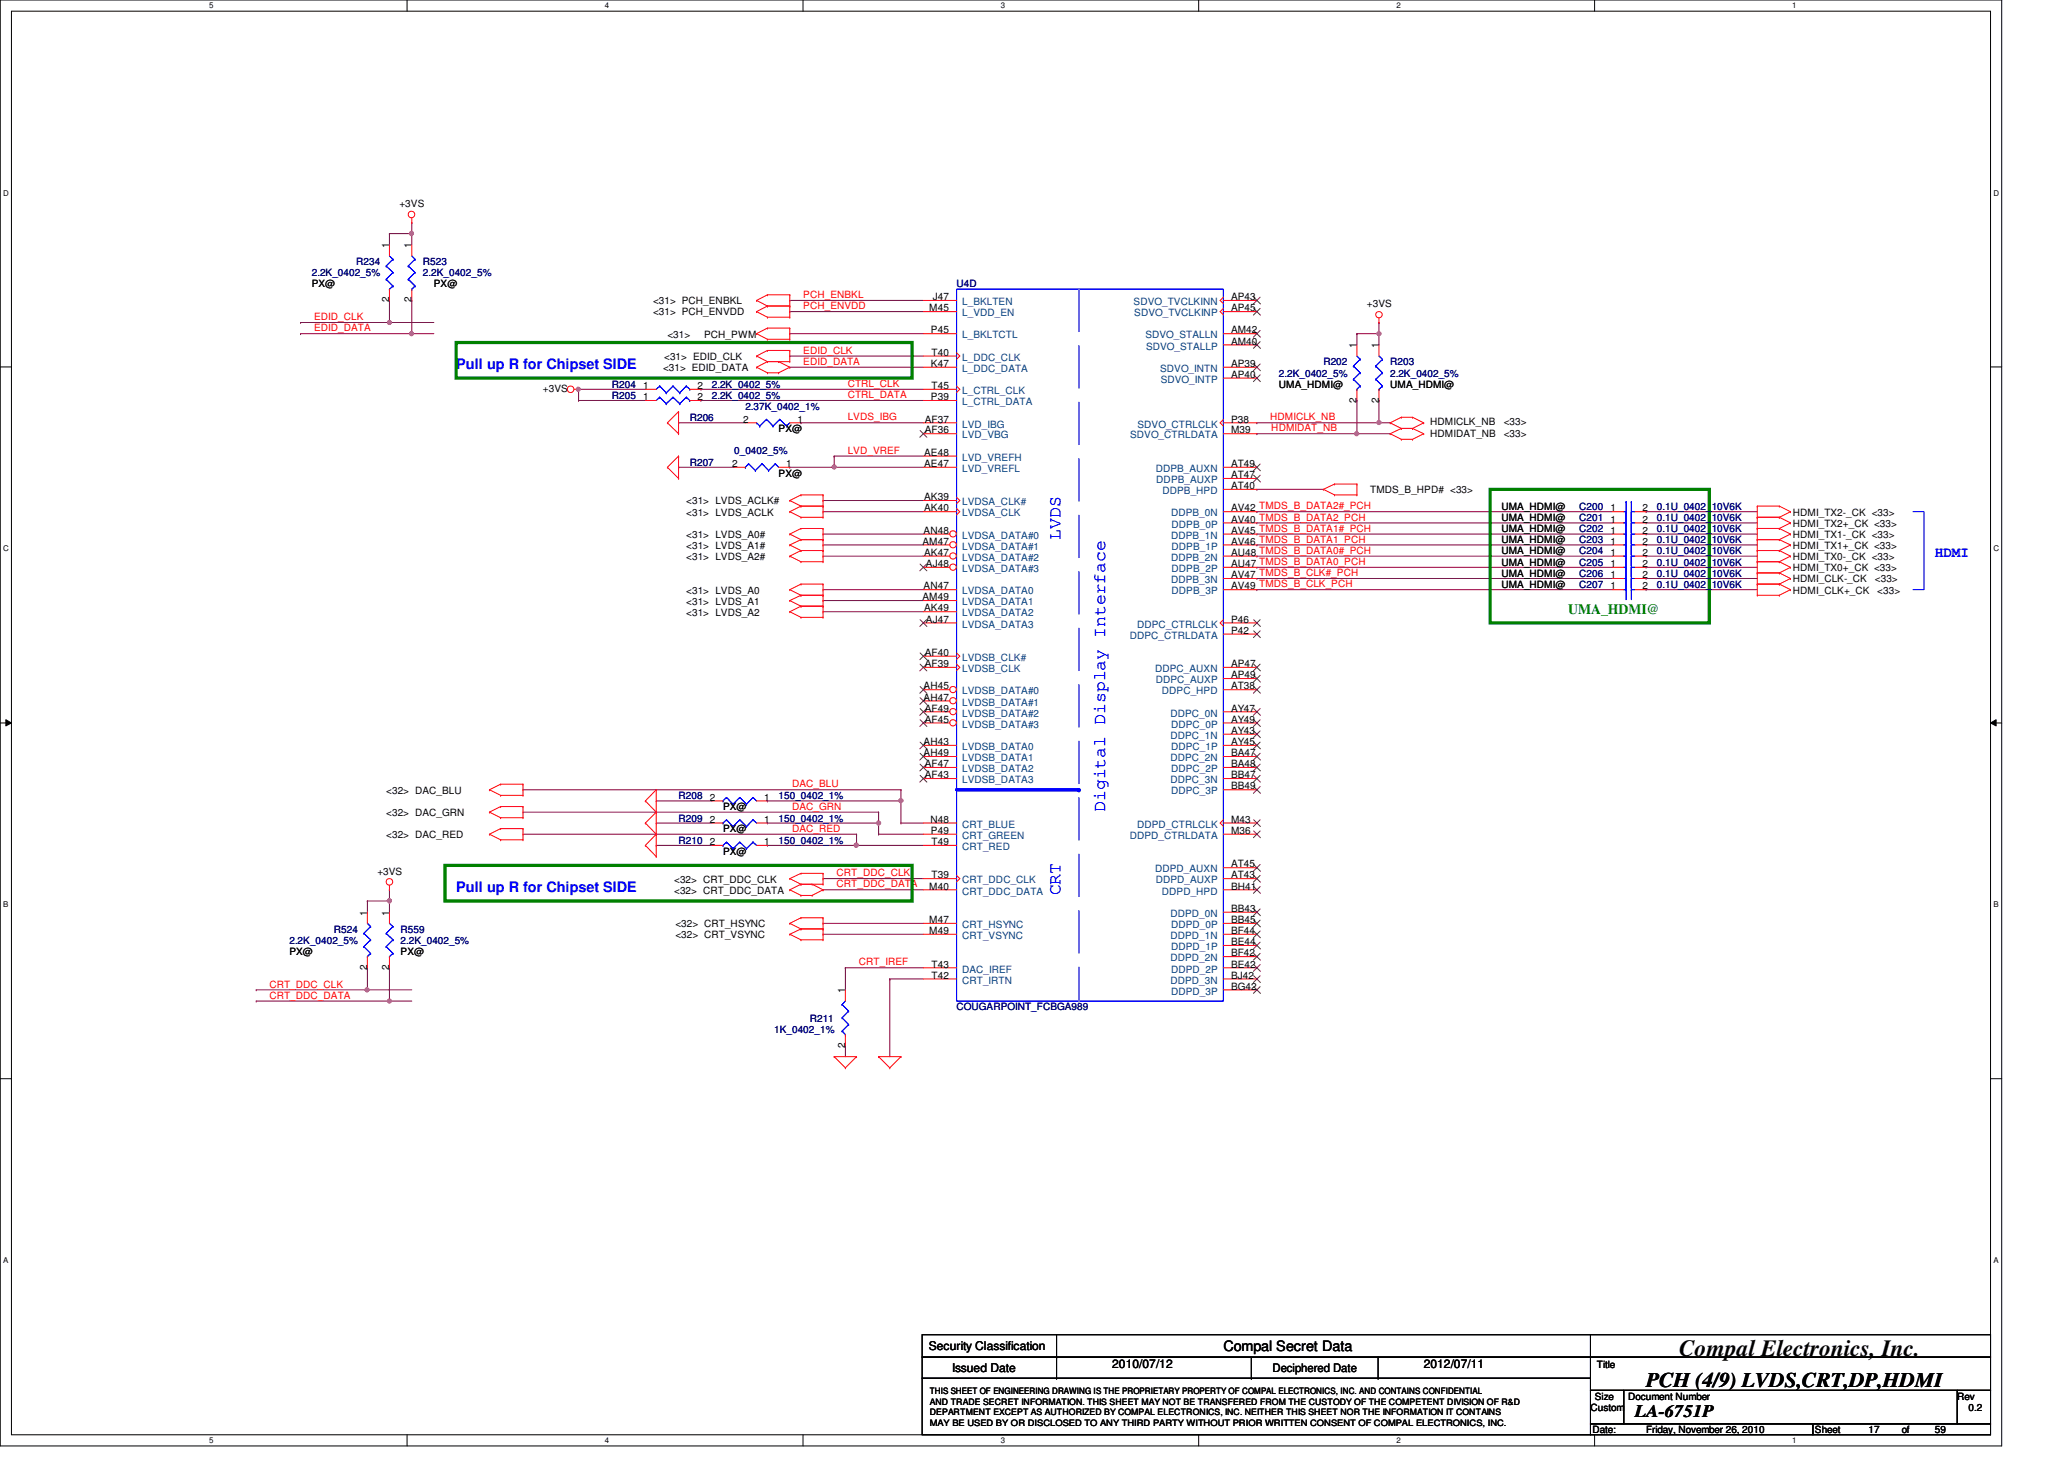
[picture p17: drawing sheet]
<svg xmlns="http://www.w3.org/2000/svg" width="297mm" height="210mm" viewBox="0 0 297 210" stroke-linecap="round" stroke-linejoin="round" font-family="sans-serif">
<defs><g id="words">
<text font-size="3.3" x="241.7" y="195.1">Compal Electronics, Inc.</text>
<text font-size="3" x="236.9" y="199.6">PCH (4/9) LVDS,CRT,DP,HDMI</text>
<g font-size="2.5" fill="#00f">
<text x="152.6" y="77.6" transform="rotate(-90 152.6 77.6)">LVDS</text>
<text x="159" y="116.8" transform="rotate(-90 159 116.8)">Digital Display Interface</text>
<text x="152.6" y="128.8" transform="rotate(-90 152.6 128.8)">CRT</text>
</g>
<text font-size="2.5" x="235.3" y="203.9">LA-6751P</text>
<g font-size="2.1" fill="#00f">
<text x="65.7" y="53.1">Pull up R for Chipset SIDE</text>
<text x="278.5" y="80.1">HDMI</text>
<text x="65.7" y="128.3">Pull up R for Chipset SIDE</text>
</g>
<text font-size="2.1" fill="#008000" x="225.7" y="88.3">UMA_HDMI@</text>
<text font-size="2.1" x="176.1" y="194.4">Compal Secret Data</text>
<g font-size="1.7">
<text x="133.7" y="194.3">Security Classification</text>
<text x="137" y="197.3">Issued Date</text>
<text x="160.1" y="196.8">2010/07/12</text>
<text x="183.1" y="197.4">Deciphered Date</text>
<text x="204.9" y="196.8">2012/07/11</text>
</g>
<g font-size="1.4">
<text x="57.5" y="29.8">+3VS</text>
<text x="56" y="35.7" transform="rotate(-90 56 35.7)">1</text>
<text x="59.2" y="35.7" transform="rotate(-90 59.2 35.7)">1</text>
<text x="44.9" y="41.4">PX@</text>
<text x="62.4" y="41.4">PX@</text>
<text x="56" y="43.5" transform="rotate(-90 56 43.5)">2</text>
<text x="59.2" y="43.5" transform="rotate(-90 59.2 43.5)">2</text>
<text x="94" y="43.8">&lt;31&gt; PCH_ENBKL</text>
<text x="94" y="45.4">&lt;31&gt; PCH_ENVDD</text>
<text x="133.7" y="44.8">M45</text>
<text x="134" y="48">P45</text>
<text x="134.2" y="43.2">J47</text>
<text x="177.2" y="44.8">AP45</text>
<text x="177.2" y="43.2">AP43</text>
<text x="177.2" y="48">AM42</text>
<text x="196.7" y="44.2">+3VS</text>
<text x="95.4" y="53.4">&lt;31&gt; EDID_DATA</text>
<text x="95.6" y="51.8">&lt;31&gt; EDID_CLK</text>
<text x="96.1" y="48.6">&lt;31&gt;</text>
<text x="101.3" y="48.6">PCH_PWM</text>
<text x="134" y="52.8">K47</text>
<text x="134.1" y="51.2">T40</text>
<text x="177.2" y="49.6">AM40</text>
<text x="177.2" y="52.8">AP39</text>
<text x="195.2" y="50.1" transform="rotate(-90 195.2 50.1)">1</text>
<text x="198.4" y="50.1" transform="rotate(-90 198.4 50.1)">1</text>
<text x="78.1" y="56.4">+3VS</text>
<text x="92.5" y="56">1</text>
<text x="92.5" y="57.6">1</text>
<text x="100.4" y="56">2</text>
<text x="100.4" y="57.6">2</text>
<text x="134" y="57.6">P39</text>
<text x="134.1" y="56">T45</text>
<text x="177.2" y="54.4">AP40</text>
<text x="184.1" y="55.8">UMA_HDMI@</text>
<text x="195.2" y="57.9" transform="rotate(-90 195.2 57.9)">2</text>
<text x="198.4" y="57.9" transform="rotate(-90 198.4 57.9)">2</text>
<text x="200.1" y="55.8">UMA_HDMI@</text>
<text x="107" y="60.8">2</text>
<text x="112.1" y="62.2">PX@</text>
<text x="114.8" y="60.8">1</text>
<text x="133" y="65.6">AE48</text>
<text x="133.1" y="60.8">AF37</text>
<text x="133.1" y="62.4">AF36</text>
<text x="177.2" y="60.8">P38</text>
<text x="177.2" y="62.4">M39</text>
<text x="205.8" y="62.8">HDMIDAT_NB</text>
<text x="205.8" y="61.2">HDMICLK_NB</text>
<text x="216.4" y="61.2">&lt;33&gt;</text>
<text x="216.4" y="62.8">&lt;33&gt;</text>
<text x="105.4" y="67.2">2</text>
<text x="112.1" y="68.6">PX@</text>
<text x="113.2" y="67.2">1</text>
<text x="133" y="72">AK39</text>
<text x="133" y="67.2">AE47</text>
<text x="177.2" y="67.2">AT49</text>
<text x="177.2" y="68.8">AT47</text>
<text x="177.2" y="70.4">AT40</text>
<text x="197.2" y="71">TMDS_B_HPD# &lt;33&gt;</text>
<text x="98.8" y="72.6">&lt;31&gt; LVDS_ACLK#</text>
<text x="98.8" y="74.2">&lt;31&gt; LVDS_ACLK</text>
<text x="98.8" y="77.4">&lt;31&gt; LVDS_A0#</text>
<text x="132.9" y="76.8">AN48</text>
<text x="133" y="73.6">AK40</text>
<text x="177.2" y="73.6">AV42 TMDS_B_DATA2#_PCH</text>
<text x="177.2" y="76.8">AV45 TMDS_B_DATA1#_PCH</text>
<text x="177.2" y="75.2">AV40 TMDS_B_DATA2_PCH</text>
<text x="216.1" y="75">UMA_HDMI@</text>
<text x="216.1" y="76.6">UMA_HDMI@</text>
<text x="216.1" y="73.4">UMA_HDMI@</text>
<text x="231.8" y="75.2">1</text>
<text x="231.8" y="76.8">1</text>
<text x="231.8" y="73.6">1</text>
<text x="236.4" y="75.2">2</text>
<text x="236.4" y="76.8">2</text>
<text x="236.4" y="73.6">2</text>
<text x="258" y="74.2">HDMI_TX2-_CK &lt;33&gt;</text>
<text x="258" y="75.8">HDMI_TX2+_CK &lt;33&gt;</text>
<text x="258" y="77.4">HDMI_TX1-_CK &lt;33&gt;</text>
<text x="98.8" y="79">&lt;31&gt; LVDS_A1#</text>
<text x="98.8" y="80.6">&lt;31&gt; LVDS_A2#</text>
<text x="132.8" y="78.4">AM47</text>
<text x="133" y="80">AK47</text>
<text x="133.3" y="81.6">AJ48</text>
<text x="177.2" y="80">AU48 TMDS_B_DATA0#_PCH</text>
<text x="177.2" y="83.2">AV47 TMDS_B_CLK#_PCH</text>
<text x="177.2" y="78.4">AV46 TMDS_B_DATA1_PCH</text>
<text x="177.2" y="81.6">AU47 TMDS_B_DATA0_PCH</text>
<text x="216.1" y="81.4">UMA_HDMI@</text>
<text x="216.1" y="83">UMA_HDMI@</text>
<text x="216.1" y="78.2">UMA_HDMI@</text>
<text x="216.1" y="79.8">UMA_HDMI@</text>
<text x="231.8" y="81.6">1</text>
<text x="231.8" y="83.2">1</text>
<text x="231.8" y="78.4">1</text>
<text x="231.8" y="80">1</text>
<text x="236.4" y="81.6">2</text>
<text x="236.4" y="83.2">2</text>
<text x="236.4" y="78.4">2</text>
<text x="236.4" y="80">2</text>
<text x="258" y="79">HDMI_TX1+_CK &lt;33&gt;</text>
<text x="258" y="80.6">HDMI_TX0-_CK &lt;33&gt;</text>
<text x="258" y="82.2">HDMI_TX0+_CK &lt;33&gt;</text>
<text x="258" y="83.8">HDMI_CLK-_CK</text>
<text x="269.8" y="83.8">&lt;33&gt;</text>
<text x="98.8" y="85.4">&lt;31&gt; LVDS_A0</text>
<text x="98.8" y="87">&lt;31&gt; LVDS_A1</text>
<text x="98.8" y="88.6">&lt;31&gt; LVDS_A2</text>
<text x="132.8" y="86.4">AM49</text>
<text x="132.9" y="84.8">AN47</text>
<text x="133" y="88">AK49</text>
<text x="133.3" y="89.6">AJ47</text>
<text x="177.2" y="84.8">AV49 TMDS_B_CLK_PCH</text>
<text x="177.2" y="89.6">P46</text>
<text x="216.1" y="84.6">UMA_HDMI@</text>
<text x="231.8" y="84.8">1</text>
<text x="236.4" y="84.8">2</text>
<text x="258" y="85.4">HDMI_CLK+_CK</text>
<text x="270.2" y="85.4">&lt;33&gt;</text>
<text x="133.1" y="94.4">AF40</text>
<text x="133.1" y="96">AF39</text>
<text x="177.2" y="91.2">P42</text>
<text x="177.2" y="96">AP47</text>
<text x="132.9" y="99.2">AH45</text>
<text x="132.9" y="100.8">AH47</text>
<text x="177.2" y="97.6">AP49</text>
<text x="177.2" y="99.2">AT38</text>
<text x="132.9" y="107.2">AH43</text>
<text x="133.1" y="102.4">AF49</text>
<text x="133.1" y="104">AF45</text>
<text x="177.2" y="102.4">AY47</text>
<text x="177.2" y="105.6">AY43</text>
<text x="177.2" y="107.2">AY45</text>
<text x="177.2" y="104">AY49</text>
<text x="132.9" y="108.8">AH49</text>
<text x="133.1" y="110.4">AF47</text>
<text x="133.1" y="112">AF43</text>
<text x="177.2" y="108.8">BA47</text>
<text x="177.2" y="112">BB47</text>
<text x="177.2" y="110.4">BA48</text>
<text x="177.2" y="113.6">BB49</text>
<text x="55.6" y="114.2">&lt;32&gt; DAC_BLU</text>
<text x="55.6" y="117.4">&lt;32&gt; DAC_GRN</text>
<text x="102.1" y="118.4">2</text>
<text x="102.1" y="115.2">2</text>
<text x="104.1" y="119.8">PX@</text>
<text x="104.1" y="116.6">PX@</text>
<text x="110" y="118.4">1</text>
<text x="110" y="115.2">1</text>
<text x="133.9" y="118.4">N48</text>
<text x="134" y="120">P49</text>
<text x="177.2" y="118.4">M43</text>
<text x="177.2" y="120">M36</text>
<text x="54.3" y="125.9">+3VS</text>
<text x="55.6" y="120.6">&lt;32&gt; DAC_RED</text>
<text x="102.1" y="121.6">2</text>
<text x="104.1" y="123">PX@</text>
<text x="110" y="121.6">1</text>
<text x="134.1" y="121.6">T49</text>
<text x="177.2" y="124.8">AT45</text>
<text x="52.8" y="131.7" transform="rotate(-90 52.8 131.7)">1</text>
<text x="56" y="131.7" transform="rotate(-90 56 131.7)">1</text>
<text x="97" y="127">&lt;32&gt; CRT_DDC_CLK</text>
<text x="97" y="128.6">&lt;32&gt; CRT_DDC_DATA</text>
<text x="133.7" y="128">M40</text>
<text x="134.1" y="126.4">T39</text>
<text x="177.2" y="131.2">BB43</text>
<text x="177.2" y="126.4">AT43</text>
<text x="177.2" y="128">BH41</text>
<text x="41.7" y="137.4">PX@</text>
<text x="57.7" y="137.4">PX@</text>
<text x="97.2" y="133.4">&lt;32&gt; CRT_HSYNC</text>
<text x="97.2" y="135">&lt;32&gt; CRT_VSYNC</text>
<text x="133.7" y="132.8">M47</text>
<text x="133.7" y="134.4">M49</text>
<text x="177.2" y="137.6">BF42</text>
<text x="177.2" y="134.4">BF44</text>
<text x="177.2" y="132.8">BB45</text>
<text x="177.2" y="136">BE44</text>
<text x="52.8" y="139.5" transform="rotate(-90 52.8 139.5)">2</text>
<text x="56" y="139.5" transform="rotate(-90 56 139.5)">2</text>
<text x="121.6" y="142.9" transform="rotate(-90 121.6 142.9)">1</text>
<text x="134.1" y="140.8">T42</text>
<text x="134.1" y="139.2">T43</text>
<text x="177.2" y="140.8">BJ42</text>
<text x="177.2" y="139.2">BE42</text>
<text x="177.2" y="142.4">BG42</text>
<text x="121.6" y="150.7" transform="rotate(-90 121.6 150.7)">2</text>
<text x="229.8" y="196.8">Title</text>
<text x="228.9" y="203">Custom</text>
<text x="229.5" y="201.4">Size</text>
<text x="234.3" y="201.4">Document Number</text>
<text x="281.7" y="201.4">Rev</text>
<text x="283.3" y="203">0.2</text>
<text x="229.2" y="206.2">Date:</text>
<text x="236.9" y="206.2">Friday, November 26, 2010</text>
<text x="261.2" y="206.2">Sheet</text>
<text x="268.9" y="206.2">17</text>
<text x="273.7" y="206.2">of</text>
<text x="278.5" y="206.2">59</text>
</g>
<g font-size="1.4" fill="#000080">
<text x="44.9" y="39.8">2.2K_0402_5%</text>
<text x="51.3" y="38.2">R234</text>
<text x="60.9" y="38.2">R523</text>
<text x="60.9" y="39.8">2.2K_0402_5%</text>
<text x="137.7" y="41.4">U4D</text>
<text x="190.5" y="52.6">R202</text>
<text x="200.1" y="52.6">R203</text>
<text x="88" y="55.8">R204</text>
<text x="88" y="57.4">R205</text>
<text x="102.4" y="55.8">2.2K_0402_5%</text>
<text x="102.4" y="57.4">2.2K_0402_5%</text>
<text x="107.3" y="59">2.37K_0402_1%</text>
<text x="184.1" y="54.2">2.2K_0402_5%</text>
<text x="200.1" y="54.2">2.2K_0402_5%</text>
<text x="99.3" y="60.6">R206</text>
<text x="105.7" y="65.4">0_0402_5%</text>
<text x="99.3" y="67">R207</text>
<text x="227.3" y="75">C201</text>
<text x="227.3" y="76.6">C202</text>
<text x="227.3" y="73.4">C200</text>
<text x="238.5" y="75">0.1U_0402_10V6K</text>
<text x="238.5" y="76.6">0.1U_0402_10V6K</text>
<text x="238.5" y="73.4">0.1U_0402_10V6K</text>
<text x="227.3" y="81.4">C205</text>
<text x="227.3" y="83">C206</text>
<text x="227.3" y="78.2">C203</text>
<text x="227.3" y="79.8">C204</text>
<text x="238.5" y="81.4">0.1U_0402_10V6K</text>
<text x="238.5" y="83">0.1U_0402_10V6K</text>
<text x="238.5" y="78.2">0.1U_0402_10V6K</text>
<text x="238.5" y="79.8">0.1U_0402_10V6K</text>
<text x="227.3" y="84.6">C207</text>
<text x="238.5" y="84.6">0.1U_0402_10V6K</text>
<text x="97.7" y="118.2">R209</text>
<text x="97.7" y="115">R208</text>
<text x="112.1" y="118.2">150_0402_1%</text>
<text x="112.1" y="115">150_0402_1%</text>
<text x="97.7" y="121.4">R210</text>
<text x="112.1" y="121.4">150_0402_1%</text>
<text x="41.7" y="135.8">2.2K_0402_5%</text>
<text x="48" y="134.2">R524</text>
<text x="57.7" y="134.2">R559</text>
<text x="57.7" y="135.8">2.2K_0402_5%</text>
<text x="111.4" y="148.6">1K_0402_1%</text>
<text x="116.5" y="147">R211</text>
<text x="137.7" y="145.4">COUGARPOINT_FCBGA989</text>
</g>
<g font-size="1.4" fill="#f00">
<text x="45.2" y="46.1">EDID_CLK</text>
<text x="45.2" y="47.7">EDID_DATA</text>
<text x="115.6" y="42.9">PCH_ENBKL</text>
<text x="115.6" y="44.5">PCH_ENVDD</text>
<text x="115.6" y="52.5">EDID_DATA</text>
<text x="115.6" y="50.9">EDID_CLK</text>
<text x="122" y="55.7">CTRL_CLK</text>
<text x="122" y="57.3">CTRL_DATA</text>
<text x="122" y="60.5">LVDS_IBG</text>
<text x="122" y="65.3">LVD_VREF</text>
<text x="182.8" y="60.5">HDMICLK_NB</text>
<text x="183" y="62.1">HDMIDAT_NB</text>
<text x="114" y="113.3">DAC_BLU</text>
<text x="114" y="116.5">DAC_GRN</text>
<text x="114" y="119.7">DAC_RED</text>
<text x="120.4" y="127.7">CRT_DDC_DATA</text>
<text x="120.4" y="126.1">CRT_DDC_CLK</text>
<text x="38.8" y="142.1">CRT_DDC_CLK</text>
<text x="38.8" y="143.7">CRT_DDC_DATA</text>
<text x="123.6" y="138.9">CRT_IREF</text>
</g>
<g font-size="1.4" fill="#004080">
<text x="138.5" y="43.9">L_BKLTEN</text>
<text x="138.5" y="45.5">L_VDD_EN</text>
<text x="163.1" y="43.9">SDVO_TVCLKINN</text>
<text x="163.2" y="45.5">SDVO_TVCLKINP</text>
<text x="138.5" y="48.7">L_BKLTCTL</text>
<text x="138.5" y="51.9">L_DDC_CLK</text>
<text x="138.5" y="53.5">L_DDC_DATA</text>
<text x="164.8" y="48.7">SDVO_STALLN</text>
<text x="164.9" y="50.3">SDVO_STALLP</text>
<text x="167" y="53.5">SDVO_INTN</text>
<text x="138.5" y="56.7">L_CTRL_CLK</text>
<text x="138.5" y="58.3">L_CTRL_DATA</text>
<text x="167" y="55.1">SDVO_INTP</text>
<text x="138.5" y="61.5">LVD_IBG</text>
<text x="138.5" y="63.1">LVD_VBG</text>
<text x="162.6" y="63.1">SDVO_CTRLDATA</text>
<text x="163.7" y="61.5">SDVO_CTRLCLK</text>
<text x="138.5" y="66.3">LVD_VREFH</text>
<text x="138.5" y="67.9">LVD_VREFL</text>
<text x="166.3" y="67.9">DDPB_AUXN</text>
<text x="166.4" y="69.5">DDPB_AUXP</text>
<text x="167.3" y="71.1">DDPB_HPD</text>
<text x="138.5" y="72.7">LVDSA_CLK#</text>
<text x="138.5" y="74.3">LVDSA_CLK</text>
<text x="138.5" y="77.5">LVDSA_DATA#0</text>
<text x="168.5" y="74.3">DDPB_0N</text>
<text x="168.5" y="77.5">DDPB_1N</text>
<text x="168.6" y="75.9">DDPB_0P</text>
<text x="138.5" y="79.1">LVDSA_DATA#1</text>
<text x="138.5" y="80.7">LVDSA_DATA#2</text>
<text x="138.5" y="82.3">LVDSA_DATA#3</text>
<text x="168.5" y="80.7">DDPB_2N</text>
<text x="168.5" y="83.9">DDPB_3N</text>
<text x="168.6" y="79.1">DDPB_1P</text>
<text x="168.6" y="82.3">DDPB_2P</text>
<text x="138.5" y="85.5">LVDSA_DATA0</text>
<text x="138.5" y="87.1">LVDSA_DATA1</text>
<text x="138.5" y="88.7">LVDSA_DATA2</text>
<text x="168.6" y="85.5">DDPB_3P</text>
<text x="138.5" y="90.3">LVDSA_DATA3</text>
<text x="138.5" y="95.1">LVDSB_CLK#</text>
<text x="162.6" y="91.9">DDPC_CTRLDATA</text>
<text x="163.7" y="90.3">DDPC_CTRLCLK</text>
<text x="138.5" y="96.7">LVDSB_CLK</text>
<text x="138.5" y="99.9">LVDSB_DATA#0</text>
<text x="138.5" y="101.5">LVDSB_DATA#1</text>
<text x="166.2" y="96.7">DDPC_AUXN</text>
<text x="166.3" y="98.3">DDPC_AUXP</text>
<text x="167.2" y="99.9">DDPC_HPD</text>
<text x="138.5" y="103.1">LVDSB_DATA#2</text>
<text x="138.5" y="104.7">LVDSB_DATA#3</text>
<text x="138.5" y="107.9">LVDSB_DATA0</text>
<text x="168.4" y="103.1">DDPC_0N</text>
<text x="168.4" y="106.3">DDPC_1N</text>
<text x="168.5" y="107.9">DDPC_1P</text>
<text x="168.5" y="104.7">DDPC_0P</text>
<text x="138.5" y="109.5">LVDSB_DATA1</text>
<text x="138.5" y="111.1">LVDSB_DATA2</text>
<text x="138.5" y="112.7">LVDSB_DATA3</text>
<text x="168.4" y="109.5">DDPC_2N</text>
<text x="168.4" y="112.7">DDPC_3N</text>
<text x="168.5" y="111.1">DDPC_2P</text>
<text x="138.5" y="119.1">CRT_BLUE</text>
<text x="163.7" y="119.1">DDPD_CTRLCLK</text>
<text x="168.5" y="114.3">DDPC_3P</text>
<text x="138.5" y="120.7">CRT_GREEN</text>
<text x="138.5" y="122.3">CRT_RED</text>
<text x="162.6" y="120.7">DDPD_CTRLDATA</text>
<text x="166.2" y="125.5">DDPD_AUXN</text>
<text x="138.5" y="127.1">CRT_DDC_CLK</text>
<text x="138.5" y="128.7">CRT_DDC_DATA</text>
<text x="166.3" y="127.1">DDPD_AUXP</text>
<text x="167.2" y="128.7">DDPD_HPD</text>
<text x="168.4" y="131.9">DDPD_0N</text>
<text x="138.5" y="133.5">CRT_HSYNC</text>
<text x="138.5" y="135.1">CRT_VSYNC</text>
<text x="168.4" y="135.1">DDPD_1N</text>
<text x="168.5" y="133.5">DDPD_0P</text>
<text x="168.5" y="136.7">DDPD_1P</text>
<text x="138.5" y="141.5">CRT_IRTN</text>
<text x="138.5" y="139.9">DAC_IREF</text>
<text x="168.4" y="138.3">DDPD_2N</text>
<text x="168.4" y="141.5">DDPD_3N</text>
<text x="168.5" y="139.9">DDPD_2P</text>
<text x="168.5" y="143.1">DDPD_3P</text>
</g>
<g font-size="1.3">
<text x="133.8" y="203.6">DEPARTMENT EXCEPT AS AUTHORIZED BY COMPAL ELECTRONICS, INC. NEITHER THIS SHEET NOR THE INFORMATION IT CONTAINS</text>
<text x="133.8" y="200.6">THIS SHEET OF ENGINEERING DRAWING IS THE PROPRIETARY PROPERTY OF COMPAL ELECTRONICS, INC. AND CONTAINS CONFIDENTIAL</text>
<text x="133.8" y="202.1">AND TRADE SECRET INFORMATION. THIS SHEET MAY NOT BE TRANSFERED FROM THE CUSTODY OF THE COMPETENT DIVISION OF R&amp;D</text>
<text x="133.8" y="205.1">MAY BE USED BY OR DISCLOSED TO ANY THIRD PARTY WITHOUT PRIOR WRITTEN CONSENT OF COMPAL ELECTRONICS, INC.</text>
</g>
<g font-size="1.1">
<text x="30.1" y="1.1">5</text>
<text x="87" y="1.1">4</text>
<text x="144" y="1.1">3</text>
<text x="201" y="1.1">2</text>
<text x="257.9" y="1.1">1</text>
<text x=".5" y="28.2">D</text>
<text x="286.9" y="28.2">D</text>
<text x=".5" y="79.3">C</text>
<text x="286.9" y="79.3">C</text>
<text x=".5" y="130.6">B</text>
<text x="286.9" y="130.6">B</text>
<text x=".5" y="181.7">A</text>
<text x="286.9" y="181.7">A</text>
<text x="30.1" y="207.6">5</text>
<text x="87" y="207.6">4</text>
<text x="144" y="207.6">3</text>
<text x="201" y="207.6">2</text>
<text x="257.9" y="207.6">1</text>
</g>
</g></defs>
<path d="M0 0h288.1v208h-288.1zM1.6 1.6h284.9v204.8h-284.9z" fill="none" stroke="#000" stroke-width=".14"/>
<g fill="#fff">
<path d="M30.1 .2h.6v1.2h-.6z"/>
<path d="M30.1 206.6h.6v1.2h-.6z"/>
</g>
<path d="M58.6 0v1.6M58.6 206.4v1.6" fill="none" stroke="#000" stroke-width=".14"/>
<g fill="#fff">
<path d="M87 .2h.6v1.2h-.6z"/>
<path d="M87 206.6h.6v1.2h-.6z"/>
</g>
<path d="M115.6 0v1.6M115.6 206.4v1.6" fill="none" stroke="#000" stroke-width=".14"/>
<g fill="#fff">
<path d="M144 .2h.6v1.2h-.6z"/>
<path d="M144 206.6h.6v1.2h-.6z"/>
</g>
<path d="M172.5 0v1.6M172.5 206.4v1.6" fill="none" stroke="#000" stroke-width=".14"/>
<g fill="#fff">
<path d="M201 .2h.5v1.2h-.5z"/>
<path d="M201 206.6h.5v1.2h-.5z"/>
</g>
<path d="M229.5 0v1.6M229.5 206.4v1.6" fill="none" stroke="#000" stroke-width=".14"/>
<g fill="#fff">
<path d="M257.9 .2h.6v1.2h-.6z"/>
<path d="M257.9 206.6h.6v1.2h-.6z"/>
<path d="M.5 27.2h.7v1.2h-.7z"/>
<path d="M286.9 27.2h.8v1.2h-.8z"/>
<path d="M.5 78.4h.7v1.1h-.7z"/>
<path d="M286.9 78.4h.8v1.1h-.8z"/>
</g>
<path d="M0 52.8h1.6M286.5 52.8h1.6" fill="none" stroke="#000" stroke-width=".14"/>
<g fill="#fff">
<path d="M.5 129.6h.7v1.2h-.7z"/>
<path d="M286.9 129.6h.7v1.2h-.7z"/>
</g>
<path d="M0 104h1.6M.8 103.5l.8 .5-.8 .4zM286.5 104l.8-.5v.9zM286.5 104h1.6" fill="none" stroke="#000" stroke-width=".14"/>
<path d="M.8 103.5l.8 .5-.8 .4zM286.5 104l.8-.5v.9z" fill="#000"/>
<g fill="#fff">
<path d="M.5 180.8h.7v1.1h-.7z"/>
<path d="M286.9 180.8h.7v1.1h-.7z"/>
</g>
<path d="M0 155.2h1.6M286.5 155.2h1.6" fill="none" stroke="#000" stroke-width=".14"/>
<g fill="none" stroke="#800040" stroke-width=".14">
<path d="M100.9 56h.1M100.9 57.6h.1M100.9 56h32M100.9 57.6h32M115.3 60.8h.1M115.3 60.8h17.6M120.1 67.2h.1M120.1 67.2h12.8M121.7 139.2h.1M121.7 139.2v3.2M121.7 139.2h11.2M121.7 150.4h.1"/>
<path d="M121.7 150.4v1.6M128.1 140.8h.1M128.1 140.8h4.8M128.1 140.8v11.2"/>
</g>
<circle cx="120.1" cy="67.2" r=".3" fill="#f0f"/>
<circle cx="120.1" cy="67.2" r=".3" fill="none" stroke="#f0f" stroke-width=".14"/>
<g fill="none" stroke="#800040" stroke-width=".14">
<path d="M83.3 56h.1M83.3 56v1.6M83.3 56h9.6M113.7 43.2h.1M113.7 44.8h.1M113.7 48h.1M113.7 52.8h.1M113.7 51.2h.1M113.7 43.2h19.2M113.7 44.8h19.2M113.7 48h19.2M113.7 52.8h19.2"/>
<path d="M113.7 51.2h19.2M97.7 60.8h.1M97.7 67.2h.1M97.7 60.8h9.6M97.7 67.2h8M113.7 67.2h.1M118.4 73.6h.1M118.4 72h.1M118.4 76.8h.1M118.4 78.4h.1M118.4 73.6h14.5M118.4 72h14.5"/>
<path d="M118.4 76.8h14.5M118.4 78.4h14.5M120.1 65.6h.1M120.1 65.6h12.8M120.1 65.6v1.6h-6.4M118.4 84.8h.1M118.4 80h.1M118.4 88h.1M118.4 86.4h.1M118.4 84.8h14.5M118.4 80h14.5M118.4 88h14.5"/>
<path d="M118.4 86.4h14.5M118.4 132.8h.1M118.4 134.4h.1M118.4 132.8h14.5M118.4 134.4h14.5"/>
</g>
<circle cx="83.2" cy="56" r=".3" fill="#f0f"/>
<circle cx="83.2" cy="56" r=".3" fill="none" stroke="#f0f" stroke-width=".14"/>
<path d="M83.3 57.6h.1M83.3 57.6h9.6M126.4 118.4h.1M126.4 118.4v1.6M129.7 115.2h.1M129.7 118.4h.1M129.7 115.2v3.2M129.7 118.4h3.2" fill="none" stroke="#800040" stroke-width=".14"/>
<circle cx="126.4" cy="118.4" r=".3" fill="#f0f"/>
<circle cx="126.4" cy="118.4" r=".3" fill="none" stroke="#f0f" stroke-width=".14"/>
<g fill="none" stroke="#800040" stroke-width=".14">
<path d="M75.3 113.6h.1M75.3 116.8h.1M75.3 113.6h54.4M75.3 116.8h51.1M94.4 115.2h.1M94.4 118.4h.1M94.4 115.2h8M94.4 118.4h8M75.3 120h.1M75.3 120h48M94.4 121.6h.1M94.4 121.6h8"/>
<path d="M123.3 121.6h.1M123.3 120h.1M123.3 121.6h9.6M123.3 120v1.6M126.4 120h.1M126.4 120h6.5"/>
</g>
<circle cx="123.2" cy="121.6" r=".31" fill="#f0f"/>
<circle cx="123.2" cy="121.6" r=".31" fill="none" stroke="#f0f" stroke-width=".14"/>
<path d="M110.4 118.4h.1M110.4 115.2h.1M110.4 115.2h19.3M126.4 116.8h.1M126.4 116.8v1.6h-16" fill="none" stroke="#800040" stroke-width=".14"/>
<circle cx="129.6" cy="115.2" r=".31" fill="#f0f"/>
<circle cx="129.6" cy="115.2" r=".31" fill="none" stroke="#f0f" stroke-width=".14"/>
<path d="M195.3 62.4h.1M195.3 62.4h4.8M129.7 113.6h.1M129.7 113.6v1.6M118.4 128h.1M118.4 126.4h.1M118.4 128h14.5M118.4 126.4h14.5" fill="none" stroke="#800040" stroke-width=".14"/>
<circle cx="195.2" cy="62.4" r=".3" fill="#f0f"/>
<circle cx="195.2" cy="62.4" r=".3" fill="none" stroke="#f0f" stroke-width=".14"/>
<path d="M195.3 57.6h.1M195.3 48h.1M195.3 48v1.6M195.3 57.6v4.8h-14.4M198.5 57.6h.1M198.5 57.6v3.2M180.9 62.4h.1M198.5 60.8h.1M198.5 60.8h1.6" fill="none" stroke="#800040" stroke-width=".14"/>
<circle cx="198.5" cy="60.8" r=".3" fill="#f0f"/>
<circle cx="198.5" cy="60.8" r=".3" fill="none" stroke="#f0f" stroke-width=".14"/>
<path d="M195.3 48h.1M195.3 48h3.2M198.5 48h.1M198.5 48v1.6" fill="none" stroke="#800040" stroke-width=".14"/>
<circle cx="198.5" cy="48" r=".3" fill="#f0f"/>
<circle cx="198.5" cy="48" r=".3" fill="none" stroke="#f0f" stroke-width=".14"/>
<g fill="none" stroke="#800040" stroke-width=".14">
<path d="M59.3 48h.1M59.3 48h3.1M198.5 46.4h.1M198.5 46.4v1.6M180.9 60.8h.1M180.9 75.2h.1M180.9 76.8h.1M180.9 73.6h.1M180.9 78.4h.1M180.9 70.4h.1M180.9 60.8h17.6M180.9 75.2h51.2"/>
<path d="M180.9 76.8h51.2M180.9 73.6h51.2M180.9 78.4h51.2M180.9 70.4h9.6M236.9 73.6h.1M236.9 75.2h.1M236.9 76.8h.1M236.9 78.4h.1M236.9 75.2h16M236.9 76.8h16M236.9 73.6h16M236.9 78.4h16"/>
<path d="M180.9 83.2h.1M180.9 80h.1M180.9 81.6h.1M180.9 84.8h.1M180.9 83.2h51.2M180.9 80h51.2M180.9 81.6h51.2M180.9 84.8h51.2M236.9 80h.1M236.9 81.6h.1M236.9 83.2h.1M236.9 84.8h.1"/>
<path d="M236.9 83.2h16M236.9 80h16M236.9 81.6h16M236.9 84.8h16"/>
</g>
<circle cx="59.2" cy="48" r=".3" fill="#f0f"/>
<circle cx="59.2" cy="48" r=".3" fill="none" stroke="#f0f" stroke-width=".14"/>
<path d="M56 46.4h.1M56 46.4h6.4" fill="none" stroke="#800040" stroke-width=".14"/>
<circle cx="56" cy="46.4" r=".3" fill="#f0f"/>
<circle cx="56" cy="46.4" r=".3" fill="none" stroke="#f0f" stroke-width=".14"/>
<path d="M56 33.6h.1M56 33.6v1.6M56 33.6h3.3M59.3 33.6h.1M59.3 33.6v1.6" fill="none" stroke="#800040" stroke-width=".14"/>
<circle cx="59.2" cy="33.6" r=".31" fill="#f0f"/>
<circle cx="59.2" cy="33.6" r=".31" fill="none" stroke="#f0f" stroke-width=".14"/>
<path d="M59.3 32h.1M59.3 32v1.6M43.3 46.4h.1M43.3 48h.1M56 43.2h.1M56 43.2v3.2h-12.7M59.3 43.2h.1M59.3 43.2v4.8h-16M56 144h.1M56 144h3.3" fill="none" stroke="#800040" stroke-width=".14"/>
<circle cx="56" cy="144" r=".3" fill="#f0f"/>
<circle cx="56" cy="144" r=".3" fill="none" stroke="#f0f" stroke-width=".14"/>
<path d="M52.9 129.6h.1M52.9 129.6v1.6M52.9 129.6h3.1M56 129.6h.1M56 129.6v1.6M52.9 142.4h.1M52.9 142.4h6.4" fill="none" stroke="#800040" stroke-width=".14"/>
<circle cx="56" cy="129.6" r=".31" fill="#f0f"/>
<circle cx="56" cy="129.6" r=".31" fill="none" stroke="#f0f" stroke-width=".14"/>
<path d="M52.9 139.2h.1M52.9 139.2v3.2M56 128h.1M56 128v1.6" fill="none" stroke="#800040" stroke-width=".14"/>
<circle cx="52.8" cy="142.4" r=".3" fill="#f0f"/>
<circle cx="52.8" cy="142.4" r=".3" fill="none" stroke="#f0f" stroke-width=".14"/>
<path d="M56 139.2h.1M56 139.2v4.8h-19.1M110.4 121.6h.1M110.4 121.6h12.9M36.9 142.4h.1M36.9 144h.1M36.9 142.4h16" fill="none" stroke="#800040" stroke-width=".14"/>
<g fill="none" stroke="#f00" stroke-width=".14">
<path d="M59.3 32h.1M59.3 31.4v.6M82.6 56h.7M83.3 56h.1M97.7 59.2h.1M97.7 59.2v3.2M97.7 59.2l-1.6 1.6M108.9 43.2h.1M108.9 44.8h.1M108.9 48h.1M108.9 52.8h.1M108.9 51.2h.1"/>
<path d="M108.9 43.2l1.5 .8M108.9 44.8l1.5 .8M108.9 48l1.5 .8M108.9 52.8l1.5 .8M108.9 51.2l1.5 .8M110.4 42.4h.1M110.4 44h.1M110.4 45.6h.1M110.4 47.2h.1M110.4 48.8h.1M110.4 52h.1M110.4 53.6h.1"/>
<path d="M110.4 50.4h.1M110.4 42.4l-1.5 .8M110.4 42.4h3.3M110.4 44h3.3M110.4 44l-1.5 .8M110.4 45.6h3.3M110.4 47.2l-1.5 .8M110.4 47.2h3.3M110.4 48.8h3.3M110.4 52l-1.5 .8M110.4 52h3.3M110.4 53.6h1.7"/>
<path d="M110.4 50.4l-1.5 .8M110.4 50.4h3.3M112.1 52h.1M112.1 53.6h.1M112.1 52l1.6 .8M113.7 42.4h.1M113.7 44h.1M113.7 45.6h.1M113.7 47.2h.1M113.7 48.8h.1M113.7 52.8h.1M113.7 50.4h.1"/>
<path d="M113.7 52h.1M113.7 42.4v3.2M113.7 47.2v1.6M113.7 50.4v1.6M113.7 52.8l-1.6 .8M198.5 46.4h.1M198.5 45.8v.6M96.1 60.8h.1M96.1 67.2h.1M96.1 60.8l1.6 1.6M96.1 67.2l1.6 1.6M97.7 62.4h.1"/>
<path d="M97.7 68.8h.1M97.7 65.6h.1M97.7 65.6v3.2M97.7 65.6l-1.6 1.6M113.7 72h.1M113.7 73.6h.1M113.7 76.8h.1M113.7 78.4h.1M113.7 72l1.6 .8M113.7 73.6l1.6 .8M113.7 76.8l1.6 .8M113.7 78.4l1.6 .8"/>
<path d="M115.3 71.2h.1M115.3 72.8h.1M115.3 74.4h.1M115.3 76h.1M115.3 77.6h.1M115.3 79.2h.1M115.3 71.2l-1.6 .8M115.3 71.2h3.1M115.3 72.8h3.1M115.3 72.8l-1.6 .8M115.3 74.4h3.1M115.3 76l-1.6 .8"/>
<path d="M115.3 76h3.1M115.3 77.6h3.1M115.3 77.6l-1.6 .8M115.3 79.2h3.1M115.3 79.2l-1.6 .8M118.4 71.2h.1M118.4 72.8h.1M118.4 74.4h.1M118.4 76h.1M118.4 77.6h.1M118.4 79.2h.1M118.4 71.2v3.2"/>
<path d="M118.4 76v4.8M190.5 70.4h.1M190.5 70.4l1.6 .8M192.1 69.6h.1M192.1 71.2h.1M192.1 71.2h3.2M192.1 69.6l-1.6 .8M192.1 69.6h3.2M195.3 69.6h.1M195.3 71.2h.1M195.3 69.6v1.6M200.1 62.4h.1"/>
<path d="M200.1 60.8h.1M200.1 62.4l1.6 .8M200.1 60.8l1.6 .8M201.7 63.2h.1M201.7 61.6h.1M201.7 60h.1M201.7 63.2h1.6M201.7 61.6l-1.6 .8M201.7 61.6h1.6M201.7 60l-1.6 .8M201.7 60h1.6M203.3 63.2h.1"/>
<path d="M203.3 61.6h.1M203.3 60h.1M203.3 61.6l1.6 .8M203.3 60l1.6 .8M204.9 62.4h.1M204.9 60.8h.1M204.9 62.4l-1.6 .8M204.9 60.8l-1.6 .8M252.9 74.4h.1M252.9 72.8h.1M252.9 76h.1M252.9 77.6h.1"/>
<path d="M252.9 79.2h.1M252.9 72.8h3.2M252.9 74.4h3.2M252.9 76h3.2M252.9 77.6h3.2M252.9 79.2h3.2M252.9 72.8v12.8M256.1 72.8h.1M256.1 74.4h.1M256.1 76h.1M256.1 77.6h.1M256.1 79.2h.1"/>
<path d="M256.1 72.8l1.6 .8M256.1 74.4l1.6 .8M256.1 76l1.6 .8M256.1 77.6l1.6 .8M256.1 79.2l1.6 .8M257.7 73.6h.1M257.7 75.2h.1M257.7 76.8h.1M257.7 78.4h.1M257.7 73.6l-1.6 .8M257.7 75.2l-1.6 .8M257.7 76.8l-1.6 .8"/>
<path d="M257.7 78.4l-1.6 .8M113.7 80h.1M113.7 84.8h.1M113.7 86.4h.1M113.7 88h.1M113.7 80l1.6 .8M113.7 84.8l1.6 .8M113.7 86.4l1.6 .8M113.7 88l1.6 .8M115.3 80.8h.1M115.3 84h.1M115.3 85.6h.1"/>
<path d="M115.3 87.2h.1M115.3 88.8h.1M115.3 80.8h3.1M115.3 84l-1.6 .8M115.3 84h3.1M115.3 85.6h3.1M115.3 85.6l-1.6 .8M115.3 87.2h3.1M115.3 87.2l-1.6 .8M115.3 88.8h3.1M118.4 80.8h.1M118.4 84h.1"/>
<path d="M118.4 85.6h.1M118.4 87.2h.1M118.4 88.8h.1M118.4 84v4.8M252.9 80.8h.1M252.9 82.4h.1M252.9 84h.1M252.9 85.6h.1M252.9 80.8h3.2M252.9 84h3.2M252.9 85.6h3.2M252.9 82.4h3.2"/>
<path d="M256.1 80.8h.1M256.1 82.4h.1M256.1 84h.1M256.1 85.6h.1M256.1 80.8l1.6 .8M256.1 82.4l1.6 .8M256.1 84l1.6 .8M257.7 80h.1M257.7 81.6h.1M257.7 83.2h.1M257.7 84.8h.1M257.7 80l-1.6 .8"/>
<path d="M257.7 81.6l-1.6 .8M257.7 83.2l-1.6 .8M257.7 84.8l-1.6 .8M70.4 113.6h.1M70.4 116.8h.1M70.4 113.6l1.6 .8M70.4 116.8l1.6 .8M72 112.8h.1M72 114.4h.1M72 116h.1M72 117.6h.1M72 119.2h.1"/>
<path d="M72 112.8l-1.6 .8M72 112.8h3.3M72 114.4h3.3M72 116l-1.6 .8M72 116h3.3M72 117.6h3.3M72 119.2l-1.6 .8M72 119.2h3.3M75.3 112.8h.1M75.3 114.4h.1M75.3 116h.1M75.3 117.6h.1"/>
<path d="M75.3 119.2h.1M75.3 112.8v1.6M75.3 116v1.6M75.3 119.2v1.6M92.9 115.2h.1M92.9 118.4h.1M92.9 115.2l1.5 1.6M92.9 118.4l1.5 1.6M94.4 116.8h.1M94.4 113.6h.1M94.4 113.6v9.6M94.4 113.6l-1.5 1.6"/>
<path d="M94.4 116.8l-1.5 1.6M56 128h.1M56 127.4v.6M70.4 120h.1M70.4 120l1.6 .8M72 120.8h.1M72 120.8h3.3M75.3 120.8h.1M92.9 121.6h.1M92.9 121.6l1.5 1.6M94.4 120h.1M94.4 123.2h.1"/>
<path d="M94.4 120l-1.5 1.6M113.7 132.8h.1M113.7 134.4h.1M113.7 126.4h.1M113.7 128h.1M113.7 132.8l1.6 .8M113.7 134.4l1.6 .8M113.7 126.4l1.6 .8M113.7 128l1.6 .8M115.3 132h.1M115.3 133.6h.1M115.3 135.2h.1"/>
<path d="M115.3 127.2h.1M115.3 125.6h.1M115.3 128.8h.1M115.3 132l-1.6 .8M115.3 132h3.1M115.3 133.6h3.1M115.3 133.6l-1.6 .8M115.3 135.2h3.1M115.3 127.2h3.1M115.3 125.6l-1.6 .8M115.3 125.6h3.1M115.3 127.2l-1.6 .8"/>
<path d="M115.3 128.8h1.6M116.9 127.2h.1M116.9 128.8h.1M116.9 127.2l1.5 .8M118.4 132h.1M118.4 133.6h.1M118.4 135.2h.1M118.4 125.6h.1M118.4 127.2h.1M118.4 128h.1M118.4 125.6v1.6M118.4 132v3.2"/>
<path d="M118.4 128l-1.5 .8M120.1 152h.1M120.1 152h3.2M120.1 152l1.6 1.6M121.7 153.6h.1M123.3 152h.1M123.3 152l-1.6 1.6M126.4 152h.1M126.4 152h3.3M126.4 152l1.7 1.6M128.1 153.6h.1M129.7 152h.1"/>
<path d="M129.7 152l-1.6 1.6"/>
<circle cx="59.2" cy="30.9" r=".47"/>
<circle cx="82.1" cy="56" r=".47"/>
<circle cx="198.5" cy="45.3" r=".46"/>
<circle cx="56" cy="126.9" r=".47"/>
</g>
<g fill="none" stroke="#000" stroke-width=".14">
<path d="M132.7 192h96.2v3.2h-96.2zM132.7 195.2h96.2v3.1h-96.2zM132.7 198.3h96.2v8.1h-96.2zM152.1 195.2h.1M152.1 198.3h.1M152.1 192v6.3M180.1 198.3h.1M180.1 195.2v3.1M198.3 198.3h.1M198.3 195.2v3.1M228.9 192h57.6v3.2h-57.6zM228.9 195.2h57.6v4.8h-57.6z"/>
<path d="M228.9 200h4.8v4.9h-4.8zM228.9 204.9h32v1.5h-32zM233.7 200h48v4.9h-48zM260.9 204.9h25.6v1.5h-25.6zM281.7 200h4.8v4.9h-4.8z"/>
</g>
<path d="M137.7 41.6h38.4v102.4h-38.4zM275.3 73.6h1.6v11.2h-1.6" fill="none" stroke="#00f" stroke-width=".14"/>
<path d="M65.7 49.3h65.6v5.1h-65.6zM214.5 70.4h31.5v19.2h-31.5zM64 124.5h67.3v5.1h-67.3z" fill="none" stroke="#008000" stroke-width=".47"/>
<path d="M155.3 41.6v102.4M155.3 144h.1" fill="none" stroke="#fff" stroke-width=".14" stroke-dasharray="6.1 2"/>
<path d="M155.3 41.6v102.4M155.3 144h.1" fill="none" stroke="#00f" stroke-width=".14" stroke-dasharray="6.1 2"/>
<path d="M137.7 113.6h17.6" fill="none" stroke="#00f" stroke-width=".47"/>
<circle cx="155.3" cy="113.6" r=".23" fill="#00f"/>
<path d="M137.7 41.6h38.4v102.4h-38.4z" fill="none" stroke="#00f" stroke-width=".14"/>
<path d="M155.3 41.6v102.4M155.3 144h.1" fill="none" stroke="#fff" stroke-width=".14" stroke-dasharray="6.1 2"/>
<path d="M155.3 41.6v102.4M155.3 144h.1" fill="none" stroke="#00f" stroke-width=".14" stroke-dasharray="6.1 2"/>
<path d="M137.7 113.6h17.6" fill="none" stroke="#00f" stroke-width=".47"/>
<circle cx="155.3" cy="113.6" r=".23" fill="#00f"/>
<g fill="none" stroke="#f00" stroke-width=".14">
<path d="M132.9 48h4.8M132.9 43.2h4.8M132.9 56h4.8M132.9 57.6h4.8M132.9 51.2h4.8M132.9 52.8h4.8M132.9 44.8h4.8M137.7 55.5l.4 .5-.4 .5M137.7 50.8l.4 .4-.4 .5M132.9 72h4.8M132.9 73.6h4.8M137.7 71.5l.4 .5-.4 .5"/>
<path d="M137.7 73.2l.4 .4-.4 .5"/>
</g>
<circle cx="137.2" cy="76.8" r=".46" fill="#fff"/>
<g fill="none" stroke="#f00" stroke-width=".14">
<path d="M132.9 76.8h3.8"/>
<circle cx="137.2" cy="76.8" r=".46"/>
</g>
<circle cx="137.2" cy="78.4" r=".46" fill="#fff"/>
<g fill="none" stroke="#f00" stroke-width=".14">
<path d="M132.9 78.4h3.8"/>
<circle cx="137.2" cy="78.4" r=".46"/>
</g>
<circle cx="137.2" cy="80" r=".46" fill="#fff"/>
<g fill="none" stroke="#f00" stroke-width=".14">
<path d="M132.9 80h3.8"/>
<circle cx="137.2" cy="80" r=".46"/>
</g>
<circle cx="137.2" cy="81.6" r=".46" fill="#fff"/>
<g fill="none" stroke="#f00" stroke-width=".14">
<path d="M132.9 81.6h3.8M132.9 84.8h4.8M132.9 86.4h4.8M132.9 88h4.8M132.9 89.6h4.8M132.9 94.4h4.8M132.9 96h4.8M137.7 93.9l.4 .5-.4 .5M137.7 95.5l.4 .5-.4 .5"/>
<circle cx="137.2" cy="81.6" r=".46"/>
</g>
<path d="M132.4 81.2l1 .9M132.4 89.2l1 .9M132.4 93.9l1 1M132.4 95.5l1 1M133.3 81.2l-.9 .9M133.3 89.2l-.9 .9M133.3 93.9l-.9 1M133.3 95.5l-.9 1" fill="none" stroke="#804000" stroke-width=".14"/>
<circle cx="137.2" cy="99.2" r=".46" fill="#fff"/>
<g fill="none" stroke="#f00" stroke-width=".14">
<path d="M132.9 99.2h3.8"/>
<circle cx="137.2" cy="99.2" r=".46"/>
</g>
<path d="M132.4 98.8l1 .9M133.3 98.8l-.9 .9" fill="none" stroke="#804000" stroke-width=".14"/>
<circle cx="137.2" cy="100.8" r=".46" fill="#fff"/>
<g fill="none" stroke="#f00" stroke-width=".14">
<path d="M132.9 100.8h3.8"/>
<circle cx="137.2" cy="100.8" r=".46"/>
</g>
<path d="M132.4 100.4l1 .9M133.3 100.4l-.9 .9" fill="none" stroke="#804000" stroke-width=".14"/>
<circle cx="137.2" cy="102.4" r=".46" fill="#fff"/>
<g fill="none" stroke="#f00" stroke-width=".14">
<path d="M132.9 102.4h3.8"/>
<circle cx="137.2" cy="102.4" r=".46"/>
</g>
<path d="M132.4 101.9l1 1M133.3 101.9l-.9 1" fill="none" stroke="#804000" stroke-width=".14"/>
<circle cx="137.2" cy="104" r=".46" fill="#fff"/>
<g fill="none" stroke="#f00" stroke-width=".14">
<path d="M56 35.2v1.6M59.3 35.2v1.6M56 41.6v1.6M59.3 41.6v1.6M92.9 56h1.5M92.9 57.6h1.5M99.3 56h1.6M99.3 57.6h1.6M176.1 44.4l-.5 .4 .5 .5M176.1 44.8h4.8M176.1 42.8l-.5 .4 .5 .5M176.1 43.2h4.8"/>
<path d="M176.1 49.6h4.8M176.1 48h4.8M176.1 54.4h4.8M176.1 52.8h4.8M195.3 49.6v1.6M195.3 56v1.6M198.5 49.6v1.6M198.5 56v1.6M105.7 67.2h1.6M107.3 60.8h1.6M112.1 67.2h1.6M113.7 60.8h1.6"/>
<path d="M132.9 65.6h4.8M132.9 67.2h4.8M132.9 60.8h4.8M132.9 62.4h4.8M176.1 73.6h4.8M176.1 76.8h4.8M176.1 67.2h4.8M176.1 75.2h4.8M176.1 78.4h4.8M176.1 60.8h4.8M176.1 62.4h4.8M176.1 60.4l-.5 .4 .5 .5"/>
<path d="M176.1 68.8h4.8M176.1 70.4h4.8M232.1 73.6h1.6M232.1 76.8h1.6M232.1 75.2h1.6M232.1 78.4h1.6M235.3 73.6h1.6M235.3 76.8h1.6M235.3 75.2h1.6M235.3 78.4h1.6M176.1 80h4.8M176.1 83.2h4.8"/>
<path d="M176.1 81.6h4.8M176.1 84.8h4.8M176.1 89.2l-.5 .4 .5 .5M176.1 89.6h4.8M176.1 91.2h4.8M176.1 96h4.8M176.1 97.6h4.8M176.1 99.2h4.8M232.1 80h1.6M232.1 83.2h1.6M232.1 81.6h1.6M232.1 84.8h1.6"/>
<path d="M235.3 80h1.6M235.3 83.2h1.6M235.3 81.6h1.6M235.3 84.8h1.6M102.4 118.4h1.7M102.4 115.2h1.7M108.9 118.4h1.5M108.9 115.2h1.5M132.9 104h3.8M132.9 107.2h4.8M132.9 108.8h4.8M132.9 112h4.8"/>
<path d="M132.9 110.4h4.8M132.9 118.4h4.8M176.1 104h4.8M176.1 107.2h4.8M176.1 102.4h4.8M176.1 105.6h4.8M176.1 108.8h4.8M176.1 112h4.8M176.1 110.4h4.8M176.1 113.6h4.8M176.1 118.4h4.8M176.1 117.9l-.5 .5 .5 .5"/>
<path d="M52.9 131.2v1.6M52.9 137.6v1.6M56 131.2v1.6M56 137.6v1.6M102.4 121.6h1.7M108.9 121.6h1.5M132.9 134.4h4.8M132.9 139.2h4.8M132.9 132.8h4.8M132.9 126.4h4.8M132.9 128h4.8M132.9 120h4.8"/>
<path d="M132.9 121.6h4.8M137.7 125.9l.4 .5-.4 .5M176.1 137.6h4.8M176.1 131.2h4.8M176.1 134.4h4.8M176.1 139.2h4.8M176.1 132.8h4.8M176.1 136h4.8M176.1 126.4h4.8M176.1 128h4.8M176.1 120h4.8M176.1 124.8h4.8"/>
<path d="M121.7 142.4v1.6M121.7 148.8v1.6M132.9 140.8h4.8M176.1 140.8h4.8M176.1 142.4h4.8"/>
<circle cx="137.2" cy="104" r=".46"/>
</g>
<g fill="none" stroke="#804000" stroke-width=".14">
<path d="M180.4 44.4l1 .9M180.4 42.8l1 .9M180.4 49.1l1 1M180.4 47.5l1 1M180.4 53.9l1 1M180.4 52.4l1 .9M181.4 44.4l-1 .9M181.4 42.8l-1 .9M181.4 49.1l-1 1M181.4 47.5l-1 1M181.4 53.9l-1 1M181.4 52.4l-1 .9"/>
<path d="M132.4 61.9l1 1M133.3 61.9l-.9 1M180.4 66.8l1 .9M180.4 68.4l1 .9M181.4 66.8l-1 .9M181.4 68.4l-1 .9M180.4 89.2l1 .9M180.4 90.8l1 .9M180.4 95.5l1 1M180.4 97.2l1 .9M180.4 98.8l1 .9M181.4 89.2l-1 .9"/>
<path d="M181.4 90.8l-1 .9M181.4 95.5l-1 1M181.4 97.2l-1 .9M181.4 98.8l-1 .9M132.4 103.5l1 1M132.4 106.8l1 .9M132.4 108.4l1 .9M132.4 109.9l1 1M132.4 111.5l1 1M133.3 103.5l-.9 1M133.3 106.8l-.9 .9M133.3 108.4l-.9 .9"/>
<path d="M133.3 109.9l-.9 1M133.3 111.5l-.9 1M180.4 101.9l1 1M180.4 105.2l1 .9M180.4 108.4l1 .9M180.4 111.5l1 1M180.4 106.8l1 .9M180.4 103.5l1 1M180.4 109.9l1 1M180.4 113.2l1 .9M180.4 117.9l1 1M180.4 119.5l1 1"/>
<path d="M181.4 101.9l-1 1M181.4 105.2l-1 .9M181.4 108.4l-1 .9M181.4 111.5l-1 1M181.4 106.8l-1 .9M181.4 103.5l-1 1M181.4 109.9l-1 1M181.4 113.2l-1 .9M181.4 117.9l-1 1M181.4 119.5l-1 1M180.4 137.2l1 .9M180.4 130.8l1 .9"/>
<path d="M180.4 133.9l1 1M180.4 138.8l1 .9M180.4 132.4l1 .9M180.4 135.6l1 .9M180.4 124.4l1 .9M180.4 125.9l1 1M180.4 127.6l1 .9M181.4 137.2l-1 .9M181.4 130.8l-1 .9M181.4 133.9l-1 1M181.4 138.8l-1 .9M181.4 132.4l-1 .9"/>
<path d="M181.4 135.6l-1 .9M181.4 124.4l-1 .9M181.4 125.9l-1 1M181.4 127.6l-1 .9M180.4 140.4l1 1M180.4 141.9l1 1M181.4 140.4l-1 1M181.4 141.9l-1 1"/>
</g>
<g fill="none" stroke="#00f" stroke-width=".14">
<path d="M55.6 38.3h.1M55.6 38.3l1 .9M56 36.8l.6 .5M56.6 37.3h.1M56.6 39.2h.1M56.6 37.3l-1 1M56.6 39.2l-1 1M58.8 38.3h.1M58.8 38.3l.9 .9M59.3 36.8l.4 .5M59.7 37.3h.1M59.7 39.2h.1"/>
<path d="M59.7 37.3l-.9 1M59.7 39.2l-.9 1M55.6 40.2h.1M55.6 40.2l1 .9M56 41.6h.1M56.6 41.1h.1M56.6 41.1l-.6 .5M58.8 40.2h.1M58.8 40.2l.9 .9M59.3 41.6h.1M59.7 41.1h.1M59.7 41.1l-.4 .5"/>
<path d="M94.9 55.5h.1M94.9 57.1h.1M94.9 55.5l-.5 .5M94.9 55.5l1 1M94.9 57.1l-.5 .5M94.9 57.1l1 1M95.9 56.5h.1M95.9 58.1h.1M96.9 55.5h.1M96.9 57.1h.1M96.9 55.5l-1 1M96.9 55.5l.9 1"/>
<path d="M96.9 57.1l-1 1M96.9 57.1l.9 1M97.8 56.5h.1M97.8 58.1h.1M98.8 55.5h.1M98.8 57.1h.1M98.8 55.5l-1 1M98.8 55.5l.5 .5M98.8 57.1l-1 1M98.8 57.1l.5 .5M99.3 56h.1M99.3 57.6h.1"/>
<path d="M194.8 52.7h.1M194.8 54.6h.1M194.8 52.7l.9 .9M194.8 54.6l.9 .9M195.3 56h.1M195.3 51.2l.4 .5M195.7 51.7h.1M195.7 53.6h.1M195.7 55.5h.1M195.7 51.7l-.9 1M195.7 53.6l-.9 1M195.7 55.5l-.4 .5"/>
<path d="M198 52.7h.1M198 54.6h.1M198 52.7l1 .9M198 54.6l1 .9M198.5 56h.1M198.5 51.2l.5 .5M199 51.7h.1M199 53.6h.1M199 55.5h.1M199 51.7l-1 1M199 53.6l-1 1M199 55.5l-.5 .5"/>
<path d="M107.3 67.2h.1M107.7 66.7h.1M107.7 66.7l1 1M107.7 66.7l-.4 .5M108.7 67.7h.1M108.9 60.8h.1M108.9 60.8l.4 .5M109.3 61.3h.1M109.7 66.7h.1M109.7 66.7l.9 1M109.7 66.7l-1 1M110.3 60.3h.1"/>
<path d="M110.3 60.3l.9 1M110.3 60.3l-1 1M110.6 67.7h.1M111.2 61.3h.1M111.6 66.7h.1M111.6 66.7l.5 .5M111.6 66.7l-1 1M112.2 60.3h.1M112.2 60.3l1 1M112.2 60.3l-1 1M113.2 61.3h.1M113.7 60.8l-.5 .5"/>
<path d="M233.7 75.2h.3M233.7 76.8h.3M233.7 78.4h.3M233.7 73.6h.3M234 75.2h.1M234 73.8h.1M234 76.8h.1M234 75.4h.1M234 78.4h.1M234 77h.1M234 73.6h.1M234 72.2h.1"/>
<path d="M234 78.6h.1M234 72.2v14.1M234.8 73.8h.1M234.8 75.2h.1M234.8 75.4h.1M234.8 76.8h.1M234.8 77h.1M234.8 78.4h.1M234.8 72.2h.1M234.8 73.6h.1M234.8 78.6h.1M234.8 72.2v14.1"/>
<path d="M234.8 75.2h.5M234.8 76.8h.5M234.8 78.4h.5M234.8 73.6h.5M233.7 81.6h.3M233.7 83.2h.3M233.7 84.8h.3M233.7 80h.3M234 81.6h.1M234 80.2h.1M234 83.2h.1M234 81.8h.1"/>
<path d="M234 84.8h.1M234 83.4h.1M234 80h.1M234.8 80.2h.1M234.8 81.6h.1M234.8 81.8h.1M234.8 83.2h.1M234.8 83.4h.1M234.8 84.8h.1M234.8 80h.1M234.8 81.6h.5M234.8 83.2h.5"/>
<path d="M234.8 84.8h.5M234.8 80h.5M104.1 118.4h.1M104.1 115.2h.1M104.6 117.9h.1M104.6 114.7h.1M104.6 117.9l.9 1M104.6 117.9l-.5 .5M104.6 114.7l.9 1M104.6 114.7l-.5 .5M105.5 118.9h.1M105.5 115.7h.1"/>
<path d="M106.5 117.9h.1M106.5 114.7h.1M106.5 117.9l.9 1M106.5 117.9l-1 1M106.5 114.7l.9 1M106.5 114.7l-1 1M107.4 118.9h.1M107.4 115.7h.1M108.4 117.9h.1M108.4 114.7h.1M108.4 117.9l.5 .5M108.4 117.9l-1 1"/>
<path d="M108.4 114.7l.5 .5M108.4 114.7l-1 1M52.4 134.3h.1M52.4 136.2h.1M52.4 134.3l.9 .9M52.4 136.2l.9 1M52.9 137.6h.1M52.9 132.8l.4 .5M53.3 133.3h.1M53.3 135.2h.1M53.3 137.2h.1M53.3 133.3l-.9 1"/>
<path d="M53.3 135.2l-.9 1M53.3 137.2l-.4 .4M55.6 134.3h.1M55.6 136.2h.1M55.6 134.3l1 .9M55.6 136.2l1 1M56 137.6h.1M56 132.8l.6 .5M56.6 133.3h.1M56.6 135.2h.1M56.6 137.2h.1M56.6 133.3l-1 1"/>
<path d="M56.6 135.2l-1 1M56.6 137.2l-.6 .4M104.1 121.6h.1M104.6 121.2h.1M104.6 121.2l.9 .9M104.6 121.2l-.5 .4M105.5 122.1h.1M106.5 121.2h.1M106.5 121.2l.9 .9M106.5 121.2l-1 .9M107.4 122.1h.1M108.4 121.2h.1"/>
<path d="M108.4 121.2l.5 .4M108.4 121.2l-1 .9M121.2 144.5h.1M121.2 146.4h.1M121.2 148.3h.1M121.2 144.5l.9 1M121.2 146.4l.9 1M121.2 148.3l.5 .5M121.7 148.8h.1M121.7 144l-.5 .5M122.1 145.5h.1M122.1 147.4h.1"/>
<path d="M122.1 145.5l-.9 .9M122.1 147.4l-.9 .9"/>
</g>
<circle cx="120.1" cy="67.2" r=".3" fill="#f0f"/>
<circle cx="120.1" cy="67.2" r=".3" fill="none" stroke="#f0f" stroke-width=".14"/>
<circle cx="83.2" cy="56" r=".3" fill="#f0f"/>
<circle cx="83.2" cy="56" r=".3" fill="none" stroke="#f0f" stroke-width=".14"/>
<circle cx="126.4" cy="118.4" r=".3" fill="#f0f"/>
<circle cx="126.4" cy="118.4" r=".3" fill="none" stroke="#f0f" stroke-width=".14"/>
<circle cx="123.2" cy="121.6" r=".31" fill="#f0f"/>
<circle cx="123.2" cy="121.6" r=".31" fill="none" stroke="#f0f" stroke-width=".14"/>
<circle cx="129.6" cy="115.2" r=".31" fill="#f0f"/>
<circle cx="129.6" cy="115.2" r=".31" fill="none" stroke="#f0f" stroke-width=".14"/>
<circle cx="195.2" cy="62.4" r=".3" fill="#f0f"/>
<circle cx="195.2" cy="62.4" r=".3" fill="none" stroke="#f0f" stroke-width=".14"/>
<circle cx="198.5" cy="60.8" r=".3" fill="#f0f"/>
<circle cx="198.5" cy="60.8" r=".3" fill="none" stroke="#f0f" stroke-width=".14"/>
<circle cx="198.5" cy="48" r=".3" fill="#f0f"/>
<circle cx="198.5" cy="48" r=".3" fill="none" stroke="#f0f" stroke-width=".14"/>
<circle cx="59.2" cy="48" r=".3" fill="#f0f"/>
<circle cx="59.2" cy="48" r=".3" fill="none" stroke="#f0f" stroke-width=".14"/>
<circle cx="56" cy="46.4" r=".3" fill="#f0f"/>
<circle cx="56" cy="46.4" r=".3" fill="none" stroke="#f0f" stroke-width=".14"/>
<circle cx="59.2" cy="33.6" r=".31" fill="#f0f"/>
<circle cx="59.2" cy="33.6" r=".31" fill="none" stroke="#f0f" stroke-width=".14"/>
<circle cx="56" cy="144" r=".3" fill="#f0f"/>
<circle cx="56" cy="144" r=".3" fill="none" stroke="#f0f" stroke-width=".14"/>
<circle cx="56" cy="129.6" r=".31" fill="#f0f"/>
<circle cx="56" cy="129.6" r=".31" fill="none" stroke="#f0f" stroke-width=".14"/>
<circle cx="52.8" cy="142.4" r=".3" fill="#f0f"/>
<circle cx="52.8" cy="142.4" r=".3" fill="none" stroke="#f0f" stroke-width=".14"/>
<use href="#words"/>
</svg>
